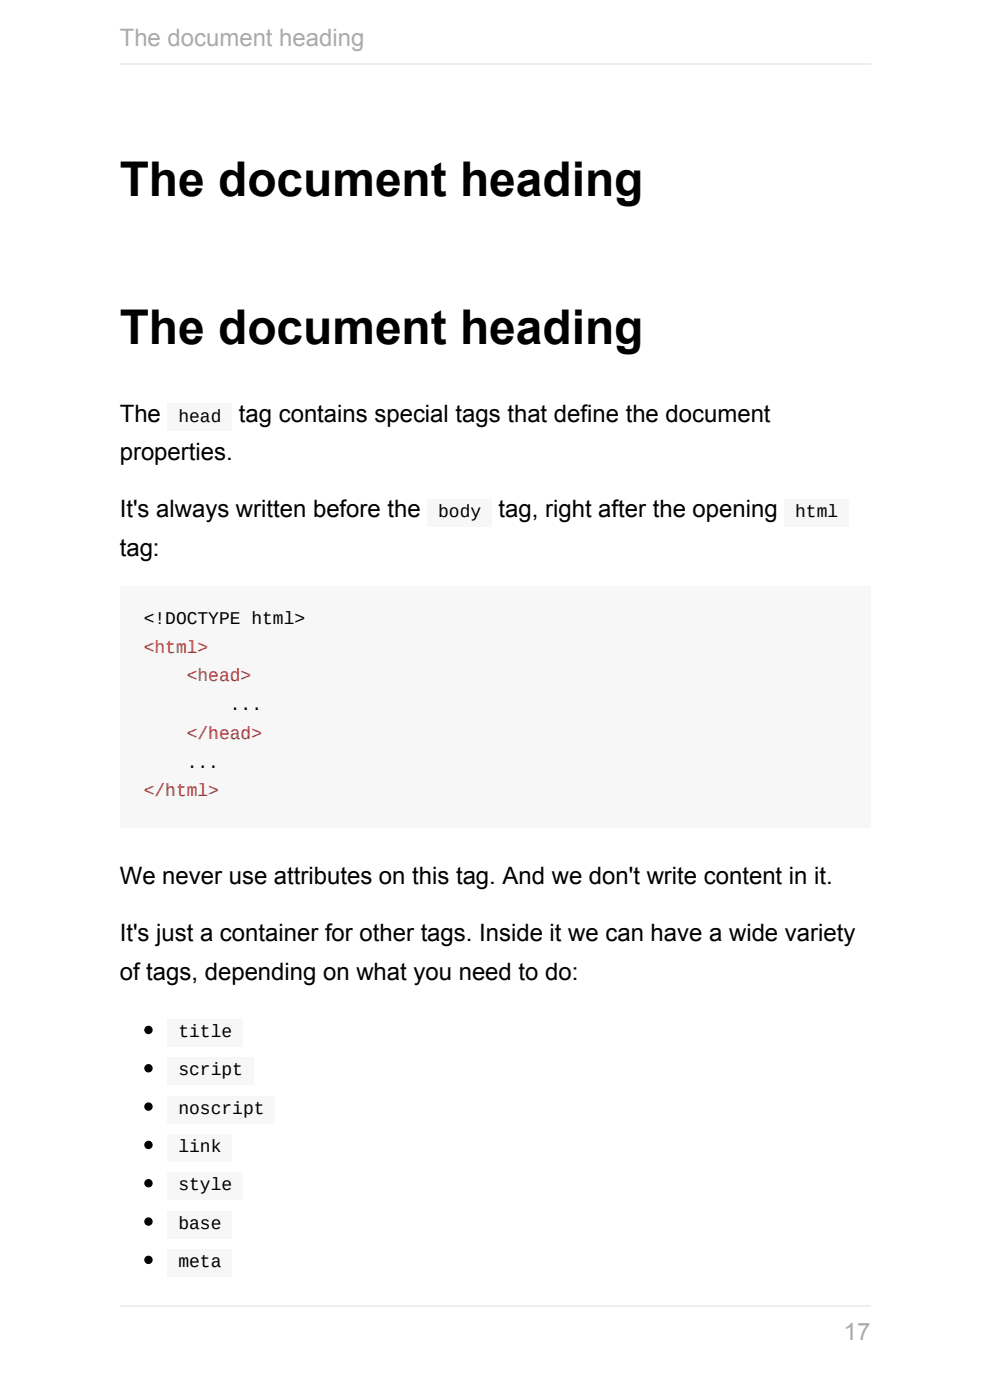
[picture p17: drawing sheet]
<svg xmlns="http://www.w3.org/2000/svg" width="210mm" height="297mm" viewBox="0 0 210 297" stroke-linecap="round" stroke-linejoin="round" font-family="sans-serif">
<defs><g id="words">
<g font-size="10.2">
<text x="25.4" y="41.7">The document heading</text>
<text x="25.4" y="72.9">The document heading</text>
</g>
<g font-size="5.1" fill="#aaa">
<text x="25.4" y="9.7">The document heading</text>
<text x="179" y="284.3">17</text>
</g>
<g font-size="5.1">
<text x="25.4" y="89.4">The</text>
<text x="50.7" y="89.4">tag contains special tags that define the document</text>
<text x="25.4" y="97.6">properties.</text>
<text x="25.4" y="109.8">It's always written before the</text>
<text x="105.8" y="109.8">tag, right after the opening</text>
<text x="25.4" y="117.9">tag:</text>
<text x="25.4" y="187.5">We never use attributes on this tag. And we don't write content in it.</text>
<text x="25.4" y="199.7">It's just a container for other tags. Inside it we can have a wide variety</text>
<text x="25.4" y="207.8">of tags, depending on what you need to do:</text>
</g>
<g font-size="3.8">
<text x="37.8" y="89.4">head</text>
<text x="92.9" y="109.8">body</text>
<text x="168.7" y="109.8">html</text>
<text x="30.5" y="132.4">&lt;!DOCTYPE html&gt;</text>
<text x="48.8" y="150.7">...</text>
<text x="39.6" y="162.9">...</text>
<text x="37.8" y="220">title</text>
<text x="37.8" y="228.1">script</text>
<text x="37.8" y="236.3">noscript</text>
<text x="37.8" y="244.4">link</text>
<text x="37.8" y="252.5">style</text>
<text x="37.8" y="260.7">base</text>
<text x="37.8" y="268.8">meta</text>
</g>
<g font-size="3.8" fill="#c82829">
<text x="30.5" y="138.5">&lt;html&gt;</text>
<text x="39.6" y="144.6">&lt;head&gt;</text>
<text x="39.6" y="156.8">&lt;/head&gt;</text>
<text x="30.5" y="169">&lt;/html&gt;</text>
</g>
</g></defs>
<g fill="#f7f7f7">
<path d="M25.4 124.2h159.2v51.4h-159.2z"/>
<path d="M35.6 85.6h13.7v5.9h-13.7z"/>
<path d="M90.7 105.9h13.7v5.9h-13.7z"/>
<path d="M166.3 105.9h13.7v5.9h-13.7z"/>
<path d="M30.5 129.3h34.3v4.3h-34.3z"/>
<path d="M30.5 135.4h13.7v4.3h-13.7z"/>
<path d="M30.5 141.5h22.8v4.3h-22.8z"/>
<path d="M30.5 147.6h25.1v4.3h-25.1z"/>
<path d="M30.5 153.7h25.1v4.3h-25.1z"/>
<path d="M30.5 159.8h16v4.3h-16z"/>
<path d="M30.5 165.9h16v4.3h-16z"/>
</g>
<circle cx="31.5" cy="218.5" r=".76" fill="#000" stroke="#000" stroke-width=".25"/>
<path d="M35.6 216.2h16v5.9h-16z" fill="#f7f7f7"/>
<circle cx="31.5" cy="226.6" r=".76" fill="#000" stroke="#000" stroke-width=".25"/>
<path d="M35.6 224.3h18.2v5.9h-18.2z" fill="#f7f7f7"/>
<circle cx="31.5" cy="234.8" r=".76" fill="#000" stroke="#000" stroke-width=".25"/>
<path d="M35.6 232.5h22.8v5.8h-22.8z" fill="#f7f7f7"/>
<circle cx="31.5" cy="242.9" r=".76" fill="#000" stroke="#000" stroke-width=".25"/>
<path d="M35.6 240.6h13.7v5.8h-13.7z" fill="#f7f7f7"/>
<circle cx="31.5" cy="251" r=".76" fill="#000" stroke="#000" stroke-width=".25"/>
<path d="M35.6 248.7h16v5.9h-16z" fill="#f7f7f7"/>
<circle cx="31.5" cy="259.1" r=".76" fill="#000" stroke="#000" stroke-width=".25"/>
<path d="M35.6 256.9h13.7v5.8h-13.7z" fill="#f7f7f7"/>
<circle cx="31.5" cy="267.3" r=".76" fill="#000" stroke="#000" stroke-width=".25"/>
<path d="M35.6 265h13.7v5.8h-13.7z" fill="#f7f7f7"/>
<path d="M25.4 13.6h159.2M25.4 277.1h159.2" fill="none" stroke="#eee" stroke-width=".25"/>
<use href="#words"/>
</svg>
